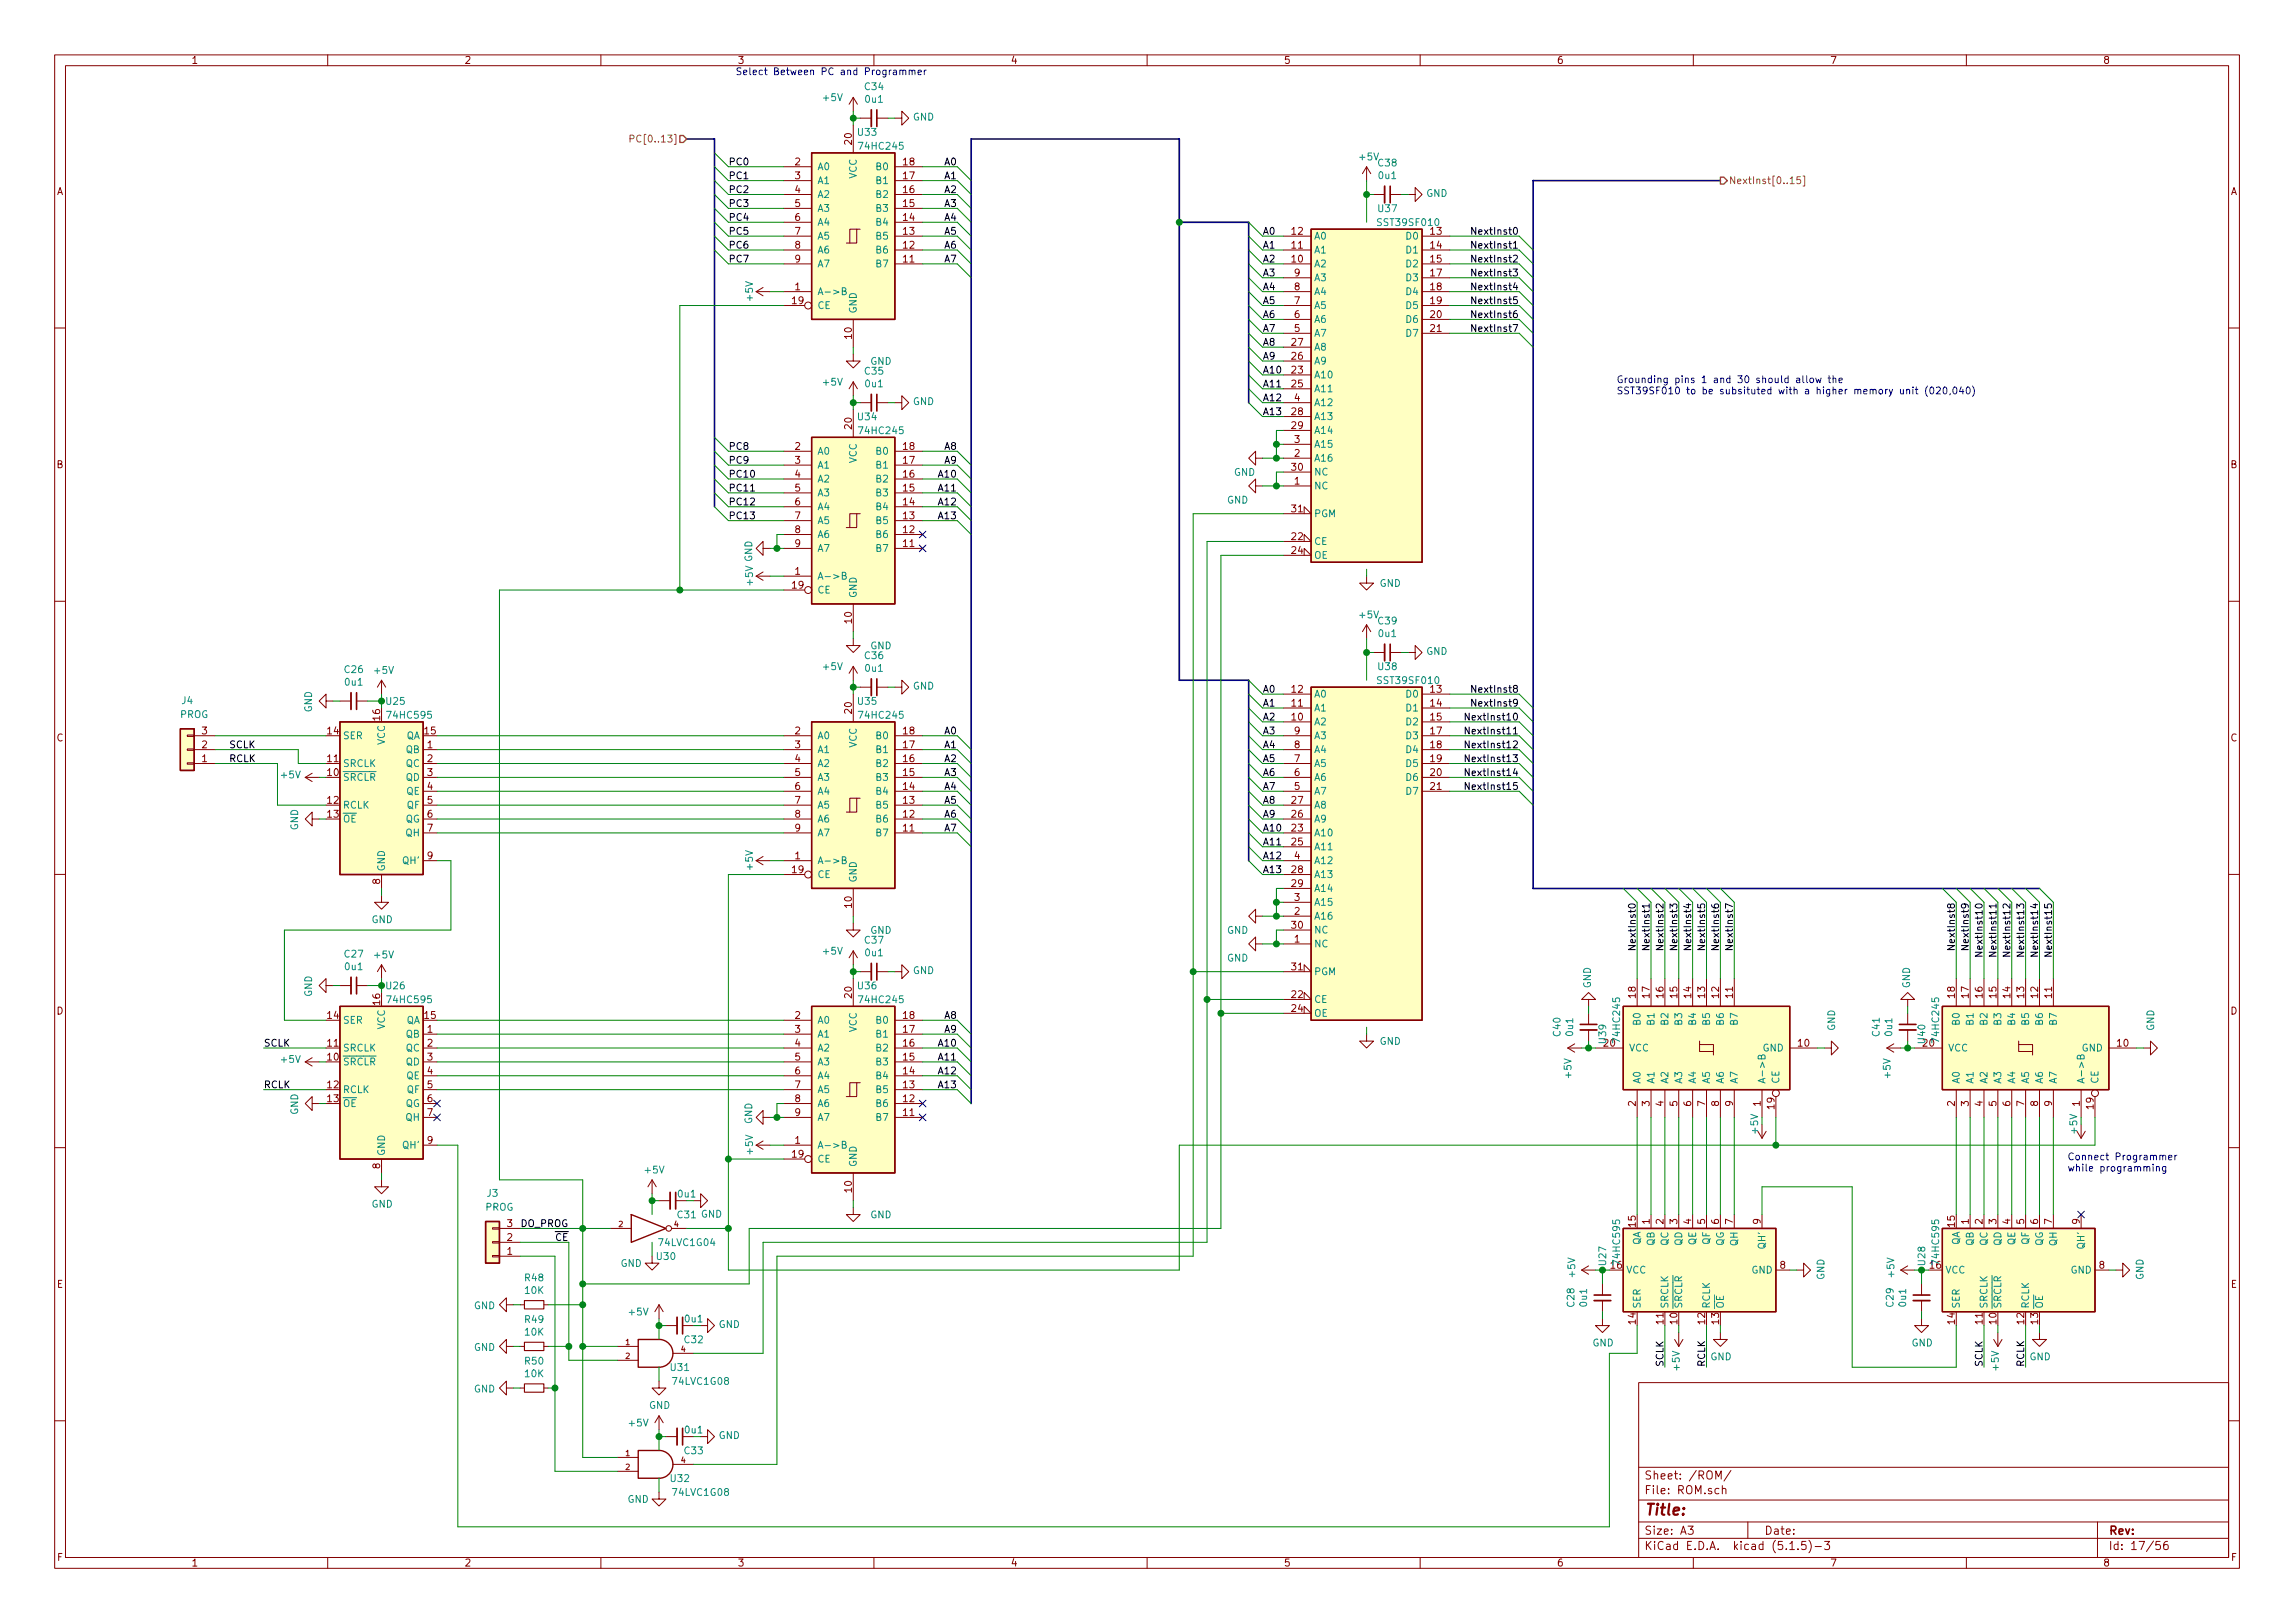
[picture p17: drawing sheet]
<svg xmlns="http://www.w3.org/2000/svg" width="420mm" height="297mm" viewBox="0 0 420 297" stroke-linecap="round" stroke-linejoin="round" font-family="sans-serif">
<defs><g id="words">
<text font-size="2.8" fill="#840000" x="301" y="277.3">Title:</text>
<g font-size="2.1" fill="#840000">
<text x="301" y="273.5">File: ROM.sch</text>
<text x="301" y="270.8">Sheet: /ROM/</text>
<text x="301" y="280.9">Size: A3</text>
<text x="323" y="280.9">Date:</text>
<text x="386" y="280.9">Rev:</text>
<text x="301" y="283.7">KiCad E.D.A. kicad (5.1.5)-3</text>
<text x="386" y="283.7">Id: 17/56</text>
</g>
<g font-size="1.8" fill="#840000">
<text x="35" y="11.7">1</text>
<text x="85" y="11.7">2</text>
<text x="135" y="11.7">3</text>
<text x="185" y="11.7">4</text>
<text x="235" y="11.7">5</text>
<text x="285" y="11.7">6</text>
<text x="335" y="11.7">7</text>
<text x="385" y="11.7">8</text>
<text x="156" y="26.4" transform="rotate(-90 156 26.4)">20</text>
<text x="10.4" y="35.7">A</text>
<text x="145.6" y="30.3">2</text>
<text x="145.6" y="32.8">3</text>
<text x="145.6" y="35.3">4</text>
<text x="165.4" y="35.3">16</text>
<text x="165.4" y="32.8">17</text>
<text x="165.4" y="30.3">18</text>
<text x="408.4" y="35.7">A</text>
<text x="145.6" y="37.9">5</text>
<text x="145.6" y="40.4">6</text>
<text x="165.4" y="40.4">14</text>
<text x="165.4" y="37.9">15</text>
<text x="145.6" y="43">7</text>
<text x="145.6" y="45.5">8</text>
<text x="165.4" y="45.5">12</text>
<text x="165.4" y="43">13</text>
<text x="236.5" y="45.5">11</text>
<text x="236.5" y="43">12</text>
<text x="261.9" y="45.5">14</text>
<text x="145.6" y="53.1">1</text>
<text x="145.6" y="48">9</text>
<text x="165.4" y="48">11</text>
<text x="236.5" y="48">10</text>
<text x="237" y="53.1">8</text>
<text x="237" y="50.6">9</text>
<text x="261.9" y="48">15</text>
<text x="261.9" y="50.6">17</text>
<text x="261.9" y="53.1">18</text>
<text x="145.1" y="55.7">19</text>
<text x="237" y="58.2">6</text>
<text x="237" y="55.7">7</text>
<text x="261.9" y="55.7">19</text>
<text x="261.9" y="58.2">20</text>
<text x="156" y="62" transform="rotate(-90 156 62)">10</text>
<text x="236.5" y="65.8">26</text>
<text x="236.5" y="63.3">27</text>
<text x="237" y="60.7">5</text>
<text x="261.9" y="60.7">21</text>
<text x="236.5" y="68.4">23</text>
<text x="236.5" y="70.9">25</text>
<text x="236.5" y="76">28</text>
<text x="237" y="73.4">4</text>
<text x="145.6" y="82.3">2</text>
<text x="156" y="78.5" transform="rotate(-90 156 78.5)">20</text>
<text x="165.4" y="82.3">18</text>
<text x="236.5" y="78.5">29</text>
<text x="237" y="83.6">2</text>
<text x="237" y="81.1">3</text>
<text x="10.4" y="85.7">B</text>
<text x="145.6" y="84.9">3</text>
<text x="145.6" y="87.4">4</text>
<text x="145.6" y="90">5</text>
<text x="165.4" y="90">15</text>
<text x="165.4" y="87.4">16</text>
<text x="165.4" y="84.9">17</text>
<text x="236.5" y="86.1">30</text>
<text x="237" y="88.7">1</text>
<text x="408.4" y="85.7">B</text>
<text x="145.6" y="92.5">6</text>
<text x="145.6" y="95">7</text>
<text x="165.4" y="95">13</text>
<text x="165.4" y="92.5">14</text>
<text x="236.5" y="93.8">31</text>
<text x="145.6" y="97.6">8</text>
<text x="145.6" y="100.1">9</text>
<text x="165.4" y="100.1">11</text>
<text x="165.4" y="97.6">12</text>
<text x="236.5" y="98.8">22</text>
<text x="236.5" y="101.4">24</text>
<text x="145.1" y="107.7">19</text>
<text x="145.6" y="105.2">1</text>
<text x="156" y="114" transform="rotate(-90 156 114)">10</text>
<text x="69.6" y="131.8" transform="rotate(-90 69.6 131.8)">16</text>
<text x="156" y="130.5" transform="rotate(-90 156 130.5)">20</text>
<text x="236.5" y="131.9">10</text>
<text x="236.5" y="129.3">11</text>
<text x="236.5" y="126.8">12</text>
<text x="261.9" y="129.3">14</text>
<text x="261.9" y="131.9">15</text>
<text x="10.4" y="135.7">C</text>
<text x="37" y="136.9">2</text>
<text x="37" y="134.4">3</text>
<text x="60" y="134.4">14</text>
<text x="77.8" y="134.4">15</text>
<text x="78.3" y="136.9">1</text>
<text x="145.6" y="134.4">2</text>
<text x="145.6" y="136.9">3</text>
<text x="165.4" y="136.9">17</text>
<text x="165.4" y="134.4">18</text>
<text x="237" y="136.9">8</text>
<text x="237" y="134.4">9</text>
<text x="261.9" y="134.4">17</text>
<text x="261.9" y="136.9">18</text>
<text x="408.4" y="135.7">C</text>
<text x="37" y="139.5">1</text>
<text x="60" y="142">10</text>
<text x="60" y="139.5">11</text>
<text x="78.3" y="139.5">2</text>
<text x="78.3" y="142">3</text>
<text x="145.6" y="139.5">4</text>
<text x="145.6" y="142">5</text>
<text x="165.4" y="142">15</text>
<text x="165.4" y="139.5">16</text>
<text x="237" y="142">6</text>
<text x="237" y="139.5">7</text>
<text x="261.9" y="139.5">19</text>
<text x="261.9" y="142">20</text>
<text x="60" y="147.1">12</text>
<text x="60" y="149.6">13</text>
<text x="78.3" y="144.6">4</text>
<text x="78.3" y="147.1">5</text>
<text x="78.3" y="149.6">6</text>
<text x="145.6" y="144.6">6</text>
<text x="145.6" y="147.1">7</text>
<text x="145.6" y="149.6">8</text>
<text x="165.4" y="149.6">12</text>
<text x="165.4" y="147.1">13</text>
<text x="165.4" y="144.6">14</text>
<text x="236.5" y="149.6">26</text>
<text x="236.5" y="147.1">27</text>
<text x="237" y="144.6">5</text>
<text x="261.9" y="144.6">21</text>
<text x="78.3" y="152.2">7</text>
<text x="145.6" y="152.2">9</text>
<text x="165.4" y="152.2">11</text>
<text x="236.5" y="152.2">23</text>
<text x="236.5" y="154.7">25</text>
<text x="69.6" y="161.8" transform="rotate(-90 69.6 161.8)">8</text>
<text x="78.3" y="157.3">9</text>
<text x="145.1" y="159.8">19</text>
<text x="145.6" y="157.3">1</text>
<text x="236.5" y="159.8">28</text>
<text x="237" y="157.3">4</text>
<text x="156" y="166.1" transform="rotate(-90 156 166.1)">10</text>
<text x="236.5" y="162.3">29</text>
<text x="237" y="167.4">2</text>
<text x="237" y="164.9">3</text>
<text x="236.5" y="170">30</text>
<text x="237" y="172.5">1</text>
<text x="236.5" y="177.6">31</text>
<text x="10.4" y="185.7">D</text>
<text x="69.6" y="183.9" transform="rotate(-90 69.6 183.9)">16</text>
<text x="156" y="182.6" transform="rotate(-90 156 182.6)">20</text>
<text x="236.5" y="182.7">22</text>
<text x="236.5" y="185.2">24</text>
<text x="299.5" y="182.6" transform="rotate(-90 299.5 182.6)">18</text>
<text x="302" y="182.6" transform="rotate(-90 302 182.6)">17</text>
<text x="304.5" y="182.6" transform="rotate(-90 304.5 182.6)">16</text>
<text x="307.1" y="182.6" transform="rotate(-90 307.1 182.6)">15</text>
<text x="309.6" y="182.6" transform="rotate(-90 309.6 182.6)">14</text>
<text x="312.2" y="182.6" transform="rotate(-90 312.2 182.6)">13</text>
<text x="314.7" y="182.6" transform="rotate(-90 314.7 182.6)">12</text>
<text x="317.2" y="182.6" transform="rotate(-90 317.2 182.6)">11</text>
<text x="357.9" y="182.6" transform="rotate(-90 357.9 182.6)">18</text>
<text x="360.4" y="182.6" transform="rotate(-90 360.4 182.6)">17</text>
<text x="363" y="182.6" transform="rotate(-90 363 182.6)">16</text>
<text x="365.5" y="182.6" transform="rotate(-90 365.5 182.6)">15</text>
<text x="368" y="182.6" transform="rotate(-90 368 182.6)">14</text>
<text x="370.6" y="182.6" transform="rotate(-90 370.6 182.6)">13</text>
<text x="373.1" y="182.6" transform="rotate(-90 373.1 182.6)">12</text>
<text x="375.7" y="182.6" transform="rotate(-90 375.7 182.6)">11</text>
<text x="408.4" y="185.7">D</text>
<text x="60" y="191.6">11</text>
<text x="60" y="186.5">14</text>
<text x="77.8" y="186.5">15</text>
<text x="78.3" y="189">1</text>
<text x="78.3" y="191.6">2</text>
<text x="145.6" y="186.5">2</text>
<text x="145.6" y="189">3</text>
<text x="145.6" y="191.6">4</text>
<text x="165.4" y="191.6">16</text>
<text x="165.4" y="189">17</text>
<text x="165.4" y="186.5">18</text>
<text x="293.7" y="191.6">20</text>
<text x="329.2" y="191.6">10</text>
<text x="352.1" y="191.6">20</text>
<text x="387.7" y="191.6">10</text>
<text x="60" y="194.1">10</text>
<text x="78.3" y="194.1">3</text>
<text x="78.3" y="196.6">4</text>
<text x="145.6" y="194.1">5</text>
<text x="145.6" y="196.6">6</text>
<text x="165.4" y="196.6">14</text>
<text x="165.4" y="194.1">15</text>
<text x="60" y="199.2">12</text>
<text x="60" y="201.7">13</text>
<text x="78.3" y="199.2">5</text>
<text x="78.3" y="201.7">6</text>
<text x="145.6" y="199.2">7</text>
<text x="145.6" y="201.7">8</text>
<text x="165.4" y="201.7">12</text>
<text x="165.4" y="199.2">13</text>
<text x="299.5" y="202.4" transform="rotate(-90 299.5 202.4)">2</text>
<text x="302" y="202.4" transform="rotate(-90 302 202.4)">3</text>
<text x="304.5" y="202.4" transform="rotate(-90 304.5 202.4)">4</text>
<text x="307.1" y="202.4" transform="rotate(-90 307.1 202.4)">5</text>
<text x="309.6" y="202.4" transform="rotate(-90 309.6 202.4)">6</text>
<text x="312.2" y="202.4" transform="rotate(-90 312.2 202.4)">7</text>
<text x="314.7" y="202.4" transform="rotate(-90 314.7 202.4)">8</text>
<text x="317.2" y="202.4" transform="rotate(-90 317.2 202.4)">9</text>
<text x="322.3" y="202.4" transform="rotate(-90 322.3 202.4)">1</text>
<text x="324.9" y="202.9" transform="rotate(-90 324.9 202.9)">19</text>
<text x="357.9" y="202.4" transform="rotate(-90 357.9 202.4)">2</text>
<text x="360.4" y="202.4" transform="rotate(-90 360.4 202.4)">3</text>
<text x="363" y="202.4" transform="rotate(-90 363 202.4)">4</text>
<text x="365.5" y="202.4" transform="rotate(-90 365.5 202.4)">5</text>
<text x="368" y="202.4" transform="rotate(-90 368 202.4)">6</text>
<text x="370.6" y="202.4" transform="rotate(-90 370.6 202.4)">7</text>
<text x="373.1" y="202.4" transform="rotate(-90 373.1 202.4)">8</text>
<text x="375.7" y="202.4" transform="rotate(-90 375.7 202.4)">9</text>
<text x="380.7" y="202.4" transform="rotate(-90 380.7 202.4)">1</text>
<text x="383.3" y="202.9" transform="rotate(-90 383.3 202.9)">19</text>
<text x="78.3" y="204.3">7</text>
<text x="78.3" y="209.3">9</text>
<text x="145.6" y="209.3">1</text>
<text x="145.6" y="204.3">9</text>
<text x="165.4" y="204.3">11</text>
<text x="69.6" y="213.9" transform="rotate(-90 69.6 213.9)">8</text>
<text x="145.1" y="211.9">19</text>
<text x="156" y="218.2" transform="rotate(-90 156 218.2)">10</text>
<text x="92.9" y="227.1">2</text>
<text x="92.9" y="224.6">3</text>
<text x="299.5" y="224.5" transform="rotate(-90 299.5 224.5)">15</text>
<text x="302" y="224" transform="rotate(-90 302 224)">1</text>
<text x="304.5" y="224" transform="rotate(-90 304.5 224)">2</text>
<text x="307.1" y="224" transform="rotate(-90 307.1 224)">3</text>
<text x="309.6" y="224" transform="rotate(-90 309.6 224)">4</text>
<text x="312.2" y="224" transform="rotate(-90 312.2 224)">5</text>
<text x="314.7" y="224" transform="rotate(-90 314.7 224)">6</text>
<text x="317.2" y="224" transform="rotate(-90 317.2 224)">7</text>
<text x="322.3" y="224" transform="rotate(-90 322.3 224)">9</text>
<text x="357.9" y="224.5" transform="rotate(-90 357.9 224.5)">15</text>
<text x="360.4" y="224" transform="rotate(-90 360.4 224)">1</text>
<text x="363" y="224" transform="rotate(-90 363 224)">2</text>
<text x="365.5" y="224" transform="rotate(-90 365.5 224)">3</text>
<text x="368" y="224" transform="rotate(-90 368 224)">4</text>
<text x="370.6" y="224" transform="rotate(-90 370.6 224)">5</text>
<text x="373.1" y="224" transform="rotate(-90 373.1 224)">6</text>
<text x="375.7" y="224" transform="rotate(-90 375.7 224)">7</text>
<text x="380.7" y="224" transform="rotate(-90 380.7 224)">9</text>
<text x="92.9" y="229.7">1</text>
<text x="325.9" y="232.2">8</text>
<text x="384.3" y="232.2">8</text>
<text x="10.4" y="235.7">E</text>
<text x="408.4" y="235.7">E</text>
<text x="299.5" y="242.3" transform="rotate(-90 299.5 242.3)">14</text>
<text x="304.5" y="242.3" transform="rotate(-90 304.5 242.3)">11</text>
<text x="307.1" y="242.3" transform="rotate(-90 307.1 242.3)">10</text>
<text x="312.2" y="242.3" transform="rotate(-90 312.2 242.3)">12</text>
<text x="314.7" y="242.3" transform="rotate(-90 314.7 242.3)">13</text>
<text x="357.9" y="242.3" transform="rotate(-90 357.9 242.3)">14</text>
<text x="363" y="242.3" transform="rotate(-90 363 242.3)">11</text>
<text x="365.5" y="242.3" transform="rotate(-90 365.5 242.3)">10</text>
<text x="370.6" y="242.3" transform="rotate(-90 370.6 242.3)">12</text>
<text x="373.1" y="242.3" transform="rotate(-90 373.1 242.3)">13</text>
<text x="10.5" y="285.7">F</text>
<text x="35" y="286.7">1</text>
<text x="85" y="286.7">2</text>
<text x="135" y="286.7">3</text>
<text x="185" y="286.7">4</text>
<text x="235" y="286.7">5</text>
<text x="285" y="286.7">6</text>
<text x="335" y="286.7">7</text>
<text x="385" y="286.7">8</text>
<text x="408.5" y="285.7">F</text>
</g>
<g font-size="1.8" fill="#0000c2">
<text x="134.6" y="13.8">Select Between PC and Programmer</text>
<text x="295.9" y="70.1">Grounding pins 1 and 30 should allow the</text>
<text x="295.9" y="72.2">SST39SF010 to be subsituted with a higher memory unit (020,040)</text>
<text x="378.5" y="212.4">Connect Programmer</text>
<text x="378.5" y="214.4">while programming</text>
</g>
<g font-size="1.8" fill="#008484">
<text x="158.4" y="16.5">C34</text>
<text x="150.8" y="18.5">+5V</text>
<text x="158.5" y="18.8">0u1</text>
<text x="167.1" y="22.1">GND</text>
<text x="157.1" y="24.9">U33</text>
<text x="157.6" y="27.4">74HC245</text>
<text x="249" y="29.3">+5V</text>
<text x="149.6" y="31.2">A0</text>
<text x="149.6" y="33.7">A1</text>
<text x="156.8" y="32.7" transform="rotate(-90 156.8 32.7)">VCC</text>
<text x="160.6" y="33.7">B1</text>
<text x="160.6" y="31.2">B0</text>
<text x="252.4" y="30.5">C38</text>
<text x="252.5" y="32.8">0u1</text>
<text x="149.6" y="36.2">A2</text>
<text x="149.6" y="38.8">A3</text>
<text x="149.6" y="41.3">A4</text>
<text x="160.6" y="41.3">B4</text>
<text x="160.6" y="38.8">B3</text>
<text x="160.6" y="36.2">B2</text>
<text x="252.4" y="38.8">U37</text>
<text x="252.5" y="41.4">SST39SF010</text>
<text x="261.1" y="36">GND</text>
<text x="149.6" y="43.9">A5</text>
<text x="149.6" y="46.4">A6</text>
<text x="160.6" y="46.4">B6</text>
<text x="160.6" y="43.9">B5</text>
<text x="240.5" y="46.4">A1</text>
<text x="240.5" y="43.9">A0</text>
<text x="257.6" y="43.9">D0</text>
<text x="257.6" y="46.4">D1</text>
<text x="261.9" y="43">13</text>
<text x="149.6" y="48.9">A7</text>
<text x="160.6" y="48.9">B7</text>
<text x="240.5" y="48.9">A2</text>
<text x="240.5" y="51.5">A3</text>
<text x="257.6" y="48.9">D2</text>
<text x="257.6" y="51.5">D3</text>
<text x="137.8" y="55" transform="rotate(-90 137.8 55)">+5V</text>
<text x="149.6" y="54">A-&gt;B</text>
<text x="149.6" y="56.6">CE</text>
<text x="156.8" y="57.4" transform="rotate(-90 156.8 57.4)">GND</text>
<text x="240.5" y="59.1">A6</text>
<text x="240.5" y="56.6">A5</text>
<text x="240.5" y="54">A4</text>
<text x="257.6" y="54">D4</text>
<text x="257.6" y="56.6">D5</text>
<text x="257.6" y="59.1">D6</text>
<text x="240.5" y="64.2">A8</text>
<text x="240.5" y="61.6">A7</text>
<text x="257.6" y="61.6">D7</text>
<text x="150.8" y="70.6">+5V</text>
<text x="158.4" y="68.6">C35</text>
<text x="158.5" y="70.9">0u1</text>
<text x="159.3" y="66.8">GND</text>
<text x="240.5" y="69.3">A10</text>
<text x="240.5" y="71.8">A11</text>
<text x="240.5" y="66.7">A9</text>
<text x="157.1" y="76.9">U34</text>
<text x="167.1" y="74.1">GND</text>
<text x="240.5" y="76.9">A13</text>
<text x="240.5" y="74.3">A12</text>
<text x="149.6" y="83.2">A0</text>
<text x="157.6" y="79.5">74HC245</text>
<text x="160.6" y="83.2">B0</text>
<text x="240.5" y="79.4">A14</text>
<text x="240.5" y="82">A15</text>
<text x="149.6" y="85.8">A1</text>
<text x="149.6" y="88.3">A2</text>
<text x="156.8" y="84.8" transform="rotate(-90 156.8 84.8)">VCC</text>
<text x="160.6" y="88.3">B2</text>
<text x="160.6" y="85.8">B1</text>
<text x="225.9" y="87.1">GND</text>
<text x="240.5" y="89.6">NC</text>
<text x="240.5" y="84.5">A16</text>
<text x="240.5" y="87">NC</text>
<text x="149.6" y="90.8">A3</text>
<text x="149.6" y="93.4">A4</text>
<text x="149.6" y="95.9">A5</text>
<text x="160.6" y="95.9">B5</text>
<text x="160.6" y="93.4">B4</text>
<text x="160.6" y="90.8">B3</text>
<text x="224.6" y="92.2">GND</text>
<text x="240.5" y="94.7">PGM</text>
<text x="149.6" y="98.5">A6</text>
<text x="149.6" y="101">A7</text>
<text x="160.6" y="101">B7</text>
<text x="160.6" y="98.5">B6</text>
<text x="240.5" y="99.7">CE</text>
<text x="137.8" y="107" transform="rotate(-90 137.8 107)">+5V GND</text>
<text x="149.6" y="106.1">A-&gt;B</text>
<text x="240.5" y="102.3">OE</text>
<text x="252.6" y="107.4">GND</text>
<text x="149.6" y="108.6">CE</text>
<text x="156.8" y="109.5" transform="rotate(-90 156.8 109.5)">GND</text>
<text x="249" y="113.2">+5V</text>
<text x="159.3" y="118.8">GND</text>
<text x="252.4" y="114.3">C39</text>
<text x="252.5" y="116.6">0u1</text>
<text x="261.1" y="119.8">GND</text>
<text x="63.1" y="123.2">C26</text>
<text x="63.2" y="125.5">0u1</text>
<text x="68.6" y="123.3">+5V</text>
<text x="150.8" y="122.6">+5V</text>
<text x="158.4" y="120.6">C36</text>
<text x="158.5" y="122.9">0u1</text>
<text x="252.4" y="122.6">U38</text>
<text x="252.5" y="125.2">SST39SF010</text>
<text x="33" y="131.4">PROG</text>
<text x="33.3" y="128.9">J4</text>
<text x="57.1" y="130.4" transform="rotate(-90 57.1 130.4)">GND</text>
<text x="70.8" y="129">U25</text>
<text x="71.2" y="131.5">74HC595</text>
<text x="157.1" y="129">U35</text>
<text x="157.6" y="131.5">74HC245</text>
<text x="167.1" y="126.2">GND</text>
<text x="240.5" y="130.2">A1</text>
<text x="240.5" y="127.7">A0</text>
<text x="257.6" y="127.7">D0</text>
<text x="257.6" y="130.2">D1</text>
<text x="261.9" y="126.8">13</text>
<text x="62.7" y="135.3">SER</text>
<text x="70.5" y="136.4" transform="rotate(-90 70.5 136.4)">VCC</text>
<text x="74.3" y="137.8">QB</text>
<text x="74.3" y="135.3">QA</text>
<text x="149.6" y="135.3">A0</text>
<text x="149.6" y="137.8">A1</text>
<text x="156.8" y="136.9" transform="rotate(-90 156.8 136.9)">VCC</text>
<text x="160.6" y="137.8">B1</text>
<text x="160.6" y="135.3">B0</text>
<text x="240.5" y="132.8">A2</text>
<text x="240.5" y="137.8">A4</text>
<text x="240.5" y="135.3">A3</text>
<text x="257.6" y="132.8">D2</text>
<text x="257.6" y="135.3">D3</text>
<text x="257.6" y="137.8">D4</text>
<text x="51.6" y="142.5">+5V</text>
<text x="62.7" y="142.9">SRCLR</text>
<text x="62.7" y="140.4">SRCLK</text>
<text x="74.3" y="140.4">QC</text>
<text x="74.3" y="142.9">QD</text>
<text x="149.6" y="140.4">A2</text>
<text x="149.6" y="142.9">A3</text>
<text x="160.6" y="142.9">B3</text>
<text x="160.6" y="140.4">B2</text>
<text x="240.5" y="142.9">A6</text>
<text x="240.5" y="140.4">A5</text>
<text x="257.6" y="140.4">D5</text>
<text x="257.6" y="142.9">D6</text>
<text x="62.7" y="148">RCLK</text>
<text x="74.4" y="145.5">QE</text>
<text x="74.5" y="148">QF</text>
<text x="149.6" y="145.5">A4</text>
<text x="149.6" y="148">A5</text>
<text x="160.6" y="148">B5</text>
<text x="160.6" y="145.5">B4</text>
<text x="240.5" y="148">A8</text>
<text x="240.5" y="145.5">A7</text>
<text x="257.6" y="145.5">D7</text>
<text x="54.6" y="152" transform="rotate(-90 54.6 152)">GND</text>
<text x="62.7" y="150.5">OE</text>
<text x="74.2" y="150.5">QG</text>
<text x="74.3" y="153.1">QH</text>
<text x="149.6" y="150.5">A6</text>
<text x="149.6" y="153.1">A7</text>
<text x="160.6" y="153.1">B7</text>
<text x="160.6" y="150.5">B6</text>
<text x="240.5" y="153.1">A10</text>
<text x="240.5" y="155.6">A11</text>
<text x="240.5" y="150.5">A9</text>
<text x="70.5" y="159.5" transform="rotate(-90 70.5 159.5)">GND</text>
<text x="73.9" y="158.2">QH'</text>
<text x="137.8" y="159.1" transform="rotate(-90 137.8 159.1)">+5V</text>
<text x="149.6" y="158.2">A-&gt;B</text>
<text x="149.6" y="160.7">CE</text>
<text x="156.8" y="161.6" transform="rotate(-90 156.8 161.6)">GND</text>
<text x="240.5" y="160.7">A13</text>
<text x="240.5" y="158.2">A12</text>
<text x="240.5" y="163.2">A14</text>
<text x="240.5" y="165.8">A15</text>
<text x="68" y="168.9">GND</text>
<text x="158.4" y="172.7">C37</text>
<text x="159.3" y="170.9">GND</text>
<text x="224.6" y="170.9">GND</text>
<text x="240.5" y="173.4">NC</text>
<text x="240.5" y="168.3">A16</text>
<text x="240.5" y="170.9">NC</text>
<text x="63.1" y="175.2">C27</text>
<text x="63.2" y="177.6">0u1</text>
<text x="68.6" y="175.4">+5V</text>
<text x="150.8" y="174.7">+5V</text>
<text x="158.5" y="175">0u1</text>
<text x="167.1" y="178.3">GND</text>
<text x="224.6" y="176">GND</text>
<text x="240.5" y="178.5">PGM</text>
<text x="57.1" y="182.5" transform="rotate(-90 57.1 182.5)">GND</text>
<text x="70.8" y="181.1">U26</text>
<text x="71.2" y="183.6">74HC595</text>
<text x="157.1" y="181.1">U36</text>
<text x="157.6" y="183.6">74HC245</text>
<text x="240.5" y="183.6">CE</text>
<text x="291.3" y="180.9" transform="rotate(-90 291.3 180.9)">GND</text>
<text x="349.7" y="180.9" transform="rotate(-90 349.7 180.9)">GND</text>
<text x="62.7" y="187.4">SER</text>
<text x="70.5" y="188.4" transform="rotate(-90 70.5 188.4)">VCC</text>
<text x="74.3" y="189.9">QB</text>
<text x="74.3" y="187.4">QA</text>
<text x="149.6" y="187.4">A0</text>
<text x="149.6" y="189.9">A1</text>
<text x="156.8" y="188.9" transform="rotate(-90 156.8 188.9)">VCC</text>
<text x="160.6" y="189.9">B1</text>
<text x="160.6" y="187.4">B0</text>
<text x="240.5" y="186.1">OE</text>
<text x="252.6" y="191.2">GND</text>
<text x="285.7" y="189.6" transform="rotate(-90 285.7 189.6)">C40</text>
<text x="288" y="189.5" transform="rotate(-90 288 189.5)">0u1</text>
<text x="294.1" y="190.9" transform="rotate(-90 294.1 190.9)">U39</text>
<text x="296.6" y="190.5" transform="rotate(-90 296.6 190.5)">74HC245</text>
<text x="300.4" y="187.5" transform="rotate(-90 300.4 187.5)">B0</text>
<text x="302.9" y="187.5" transform="rotate(-90 302.9 187.5)">B1</text>
<text x="305.4" y="187.5" transform="rotate(-90 305.4 187.5)">B2</text>
<text x="308" y="187.5" transform="rotate(-90 308 187.5)">B3</text>
<text x="310.5" y="187.5" transform="rotate(-90 310.5 187.5)">B4</text>
<text x="313.1" y="187.5" transform="rotate(-90 313.1 187.5)">B5</text>
<text x="315.6" y="187.5" transform="rotate(-90 315.6 187.5)">B6</text>
<text x="318.1" y="187.5" transform="rotate(-90 318.1 187.5)">B7</text>
<text x="336" y="188.7" transform="rotate(-90 336 188.7)">GND</text>
<text x="344.1" y="189.6" transform="rotate(-90 344.1 189.6)">C41</text>
<text x="346.4" y="189.5" transform="rotate(-90 346.4 189.5)">0u1</text>
<text x="352.5" y="190.9" transform="rotate(-90 352.5 190.9)">U40</text>
<text x="355" y="190.5" transform="rotate(-90 355 190.5)">74HC245</text>
<text x="358.8" y="187.5" transform="rotate(-90 358.8 187.5)">B0</text>
<text x="361.3" y="187.5" transform="rotate(-90 361.3 187.5)">B1</text>
<text x="363.9" y="187.5" transform="rotate(-90 363.9 187.5)">B2</text>
<text x="366.4" y="187.5" transform="rotate(-90 366.4 187.5)">B3</text>
<text x="368.9" y="187.5" transform="rotate(-90 368.9 187.5)">B4</text>
<text x="371.5" y="187.5" transform="rotate(-90 371.5 187.5)">B5</text>
<text x="374" y="187.5" transform="rotate(-90 374 187.5)">B6</text>
<text x="376.6" y="187.5" transform="rotate(-90 376.6 187.5)">B7</text>
<text x="394.4" y="188.7" transform="rotate(-90 394.4 188.7)">GND</text>
<text x="51.6" y="194.5">+5V</text>
<text x="62.7" y="195">SRCLR</text>
<text x="62.7" y="192.4">SRCLK</text>
<text x="74.3" y="192.4">QC</text>
<text x="74.3" y="195">QD</text>
<text x="74.4" y="197.5">QE</text>
<text x="149.6" y="192.4">A2</text>
<text x="149.6" y="195">A3</text>
<text x="149.6" y="197.5">A4</text>
<text x="160.6" y="197.5">B4</text>
<text x="160.6" y="195">B3</text>
<text x="160.6" y="192.4">B2</text>
<text x="287.7" y="197.2" transform="rotate(-90 287.7 197.2)">+5V</text>
<text x="298.2" y="192.4">VCC</text>
<text x="322.7" y="192.4">GND</text>
<text x="346.1" y="197.2" transform="rotate(-90 346.1 197.2)">+5V</text>
<text x="356.6" y="192.4">VCC</text>
<text x="381.1" y="192.4">GND</text>
<text x="62.7" y="200.1">RCLK</text>
<text x="62.7" y="202.6">OE</text>
<text x="74.2" y="202.6">QG</text>
<text x="74.5" y="200.1">QF</text>
<text x="149.6" y="200.1">A5</text>
<text x="149.6" y="202.6">A6</text>
<text x="160.6" y="202.6">B6</text>
<text x="160.6" y="200.1">B5</text>
<text x="300.4" y="198.4" transform="rotate(-90 300.4 198.4)">A0</text>
<text x="302.9" y="198.4" transform="rotate(-90 302.9 198.4)">A1</text>
<text x="305.4" y="198.4" transform="rotate(-90 305.4 198.4)">A2</text>
<text x="308" y="198.4" transform="rotate(-90 308 198.4)">A3</text>
<text x="310.5" y="198.4" transform="rotate(-90 310.5 198.4)">A4</text>
<text x="313.1" y="198.4" transform="rotate(-90 313.1 198.4)">A5</text>
<text x="315.6" y="198.4" transform="rotate(-90 315.6 198.4)">A6</text>
<text x="318.1" y="198.4" transform="rotate(-90 318.1 198.4)">A7</text>
<text x="323.2" y="198.4" transform="rotate(-90 323.2 198.4)">A-&gt;B</text>
<text x="325.8" y="198.4" transform="rotate(-90 325.8 198.4)">CE</text>
<text x="358.8" y="198.4" transform="rotate(-90 358.8 198.4)">A0</text>
<text x="361.3" y="198.4" transform="rotate(-90 361.3 198.4)">A1</text>
<text x="363.9" y="198.4" transform="rotate(-90 363.9 198.4)">A2</text>
<text x="366.4" y="198.4" transform="rotate(-90 366.4 198.4)">A3</text>
<text x="368.9" y="198.4" transform="rotate(-90 368.9 198.4)">A4</text>
<text x="371.5" y="198.4" transform="rotate(-90 371.5 198.4)">A5</text>
<text x="374" y="198.4" transform="rotate(-90 374 198.4)">A6</text>
<text x="376.6" y="198.4" transform="rotate(-90 376.6 198.4)">A7</text>
<text x="381.6" y="198.4" transform="rotate(-90 381.6 198.4)">A-&gt;B</text>
<text x="384.2" y="198.4" transform="rotate(-90 384.2 198.4)">CE</text>
<text x="54.6" y="204" transform="rotate(-90 54.6 204)">GND</text>
<text x="74.3" y="205.1">QH</text>
<text x="137.7" y="205.7" transform="rotate(-90 137.7 205.7)">GND</text>
<text x="149.6" y="205.1">A7</text>
<text x="160.6" y="205.1">B7</text>
<text x="321.9" y="207.4" transform="rotate(-90 321.9 207.4)">+5V</text>
<text x="380.3" y="207.4" transform="rotate(-90 380.3 207.4)">+5V</text>
<text x="70.5" y="211.6" transform="rotate(-90 70.5 211.6)">GND</text>
<text x="73.9" y="210.2">QH'</text>
<text x="118.2" y="214.8">+5V</text>
<text x="137.8" y="211.2" transform="rotate(-90 137.8 211.2)">+5V</text>
<text x="149.6" y="210.2">A-&gt;B</text>
<text x="149.6" y="212.8">CE</text>
<text x="156.8" y="213.7" transform="rotate(-90 156.8 213.7)">GND</text>
<text x="68" y="221">GND</text>
<text x="88.8" y="221.6">PROG</text>
<text x="89.2" y="219">J3</text>
<text x="124.1" y="223">C31 GND</text>
<text x="159.3" y="223">GND</text>
<text x="300.4" y="228" transform="rotate(-90 300.4 228)">QA</text>
<text x="302.9" y="228" transform="rotate(-90 302.9 228)">QB</text>
<text x="305.4" y="228" transform="rotate(-90 305.4 228)">QC</text>
<text x="308" y="228" transform="rotate(-90 308 228)">QD</text>
<text x="310.5" y="227.9" transform="rotate(-90 310.5 227.9)">QE</text>
<text x="313.1" y="227.8" transform="rotate(-90 313.1 227.8)">QF</text>
<text x="318.1" y="228" transform="rotate(-90 318.1 228)">QH</text>
<text x="358.8" y="228" transform="rotate(-90 358.8 228)">QA</text>
<text x="361.3" y="228" transform="rotate(-90 361.3 228)">QB</text>
<text x="363.9" y="228" transform="rotate(-90 363.9 228)">QC</text>
<text x="366.4" y="228" transform="rotate(-90 366.4 228)">QD</text>
<text x="368.9" y="227.9" transform="rotate(-90 368.9 227.9)">QE</text>
<text x="371.5" y="227.8" transform="rotate(-90 371.5 227.8)">QF</text>
<text x="376.6" y="228" transform="rotate(-90 376.6 228)">QH</text>
<text x="113.6" y="231.9">GND</text>
<text x="120.3" y="230.6">U30</text>
<text x="120.8" y="228.1">74LVC1G04</text>
<text x="288.4" y="233.7" transform="rotate(-90 288.4 233.7)">+5V</text>
<text x="294.1" y="231.5" transform="rotate(-90 294.1 231.5)">U27</text>
<text x="294.9" y="232.2">16</text>
<text x="296.6" y="231.1" transform="rotate(-90 296.6 231.1)">74HC595</text>
<text x="297.7" y="233.1">VCC</text>
<text x="315.6" y="228.1" transform="rotate(-90 315.6 228.1)">QG</text>
<text x="320.7" y="233.1">GND</text>
<text x="323.2" y="228.4" transform="rotate(-90 323.2 228.4)">QH'</text>
<text x="346.8" y="233.7" transform="rotate(-90 346.8 233.7)">+5V</text>
<text x="352.5" y="231.5" transform="rotate(-90 352.5 231.5)">U28</text>
<text x="353.4" y="232.2">16</text>
<text x="355" y="231.1" transform="rotate(-90 355 231.1)">74HC595</text>
<text x="356.1" y="233.1">VCC</text>
<text x="374" y="228.1" transform="rotate(-90 374 228.1)">QG</text>
<text x="379.1" y="233.1">GND</text>
<text x="381.6" y="228.4" transform="rotate(-90 381.6 228.4)">QH'</text>
<text x="86.8" y="239.6">GND</text>
<text x="96.2" y="234.5">R48</text>
<text x="96.2" y="236.8">10K</text>
<text x="288.2" y="239.1" transform="rotate(-90 288.2 239.1)">C28</text>
<text x="290.6" y="239.1" transform="rotate(-90 290.6 239.1)">0u1</text>
<text x="300.4" y="239.6" transform="rotate(-90 300.4 239.6)">SER</text>
<text x="305.4" y="239.6" transform="rotate(-90 305.4 239.6)">SRCLK</text>
<text x="308" y="239.6" transform="rotate(-90 308 239.6)">SRCLR</text>
<text x="313.1" y="239.6" transform="rotate(-90 313.1 239.6)">RCLK</text>
<text x="315.6" y="239.6" transform="rotate(-90 315.6 239.6)">OE</text>
<text x="334" y="234.3" transform="rotate(-90 334 234.3)">GND</text>
<text x="346.7" y="239.1" transform="rotate(-90 346.7 239.1)">C29</text>
<text x="349" y="239.1" transform="rotate(-90 349 239.1)">0u1</text>
<text x="358.8" y="239.6" transform="rotate(-90 358.8 239.6)">SER</text>
<text x="363.9" y="239.6" transform="rotate(-90 363.9 239.6)">SRCLK</text>
<text x="366.4" y="239.6" transform="rotate(-90 366.4 239.6)">SRCLR</text>
<text x="371.5" y="239.6" transform="rotate(-90 371.5 239.6)">RCLK</text>
<text x="374" y="239.6" transform="rotate(-90 374 239.6)">OE</text>
<text x="392.4" y="234.3" transform="rotate(-90 392.4 234.3)">GND</text>
<text x="96.2" y="242.1">R49</text>
<text x="96.2" y="244.4">10K</text>
<text x="115.2" y="240.8">+5V</text>
<text x="125.4" y="245.8">C32</text>
<text x="131.6" y="243">GND</text>
<text x="86.8" y="247.2">GND</text>
<text x="96.2" y="249.7">R50</text>
<text x="122.8" y="250.9">U31</text>
<text x="291.5" y="246.4">GND</text>
<text x="307.5" y="250.7" transform="rotate(-90 307.5 250.7)">+5V</text>
<text x="313.1" y="249">GND</text>
<text x="350" y="246.4">GND</text>
<text x="365.9" y="250.7" transform="rotate(-90 365.9 250.7)">+5V</text>
<text x="371.6" y="249">GND</text>
<text x="86.8" y="254.8">GND</text>
<text x="96.2" y="252.1">10K</text>
<text x="118.8" y="257.8">GND</text>
<text x="123.4" y="253.5">74LVC1G08</text>
<text x="115.2" y="261.1">+5V</text>
<text x="131.6" y="263.4">GND</text>
<text x="125.4" y="266.2">C33</text>
<text x="114.9" y="275">GND</text>
<text x="122.8" y="271.2">U32</text>
<text x="123.4" y="273.8">74LVC1G08</text>
</g>
<g font-size="1.8" fill="#848400">
<text x="116.6" y="26.1">PC[0..13]</text>
<text x="316.5" y="33.7">NextInst[0..15]</text>
</g>
<g font-size="1.8">
<text x="133.3" y="30.3">PC0</text>
<text x="133.3" y="32.8">PC1</text>
<text x="133.3" y="35.3">PC2</text>
<text x="173" y="35.3">A2</text>
<text x="173" y="32.8">A1</text>
<text x="173" y="30.3">A0</text>
<text x="133.3" y="40.4">PC4</text>
<text x="133.3" y="37.9">PC3</text>
<text x="173" y="40.4">A4</text>
<text x="173" y="37.9">A3</text>
<text x="133.3" y="45.5">PC6</text>
<text x="133.3" y="43">PC5</text>
<text x="173" y="43">A5</text>
<text x="173" y="45.5">A6</text>
<text x="231.1" y="45.5">A1</text>
<text x="231.1" y="43">A0</text>
<text x="270.2" y="45.5">NextInst1</text>
<text x="270.2" y="43">NextInst0</text>
<text x="133.3" y="48">PC7</text>
<text x="173" y="48">A7</text>
<text x="231.1" y="53.1">A4</text>
<text x="231.1" y="50.6">A3</text>
<text x="231.1" y="48">A2</text>
<text x="270.2" y="53.1">NextInst4</text>
<text x="270.2" y="50.6">NextInst3</text>
<text x="270.2" y="48">NextInst2</text>
<text x="231.1" y="58.2">A6</text>
<text x="231.1" y="55.7">A5</text>
<text x="270.2" y="58.2">NextInst6</text>
<text x="270.2" y="55.7">NextInst5</text>
<text x="231.1" y="63.3">A8</text>
<text x="231.1" y="65.8">A9</text>
<text x="231.1" y="60.7">A7</text>
<text x="270.2" y="60.7">NextInst7</text>
<text x="231.1" y="70.9">A11</text>
<text x="231.1" y="68.4">A10</text>
<text x="231.1" y="76">A13</text>
<text x="231.1" y="73.4">A12</text>
<text x="133.3" y="82.3">PC8</text>
<text x="173" y="82.3">A8</text>
<text x="133.3" y="84.9">PC9</text>
<text x="133.3" y="87.4">PC10</text>
<text x="133.3" y="90">PC11</text>
<text x="172" y="87.4">A10</text>
<text x="172" y="90">A11</text>
<text x="173" y="84.9">A9</text>
<text x="133.3" y="95">PC13</text>
<text x="133.3" y="92.5">PC12</text>
<text x="172" y="95">A13</text>
<text x="172" y="92.5">A12</text>
<text x="231.1" y="131.9">A2</text>
<text x="231.1" y="129.3">A1</text>
<text x="231.1" y="126.8">A0</text>
<text x="269.2" y="131.9">NextInst10</text>
<text x="270.2" y="126.8">NextInst8</text>
<text x="270.2" y="129.3">NextInst9</text>
<text x="41.9" y="136.9">SCLK</text>
<text x="173" y="136.9">A1</text>
<text x="173" y="134.4">A0</text>
<text x="231.1" y="136.9">A4</text>
<text x="231.1" y="134.4">A3</text>
<text x="269.2" y="136.9">NextInst12</text>
<text x="269.2" y="134.4">NextInst11</text>
<text x="41.9" y="139.5">RCLK</text>
<text x="173" y="139.5">A2</text>
<text x="173" y="142">A3</text>
<text x="231.1" y="139.5">A5</text>
<text x="231.1" y="142">A6</text>
<text x="269.2" y="142">NextInst14</text>
<text x="269.2" y="139.5">NextInst13</text>
<text x="173" y="149.6">A6</text>
<text x="173" y="147.1">A5</text>
<text x="173" y="144.6">A4</text>
<text x="231.1" y="144.6">A7</text>
<text x="231.1" y="147.1">A8</text>
<text x="231.1" y="149.6">A9</text>
<text x="269.2" y="144.6">NextInst15</text>
<text x="173" y="152.2">A7</text>
<text x="231.1" y="152.2">A10</text>
<text x="231.1" y="154.7">A11</text>
<text x="231.1" y="157.3">A12</text>
<text x="231.1" y="159.8">A13</text>
<text x="299.5" y="173.1" transform="rotate(-90 299.5 173.1)">NextInst0</text>
<text x="302" y="173.1" transform="rotate(-90 302 173.1)">NextInst1</text>
<text x="304.5" y="173.1" transform="rotate(-90 304.5 173.1)">NextInst2</text>
<text x="307.1" y="173.1" transform="rotate(-90 307.1 173.1)">NextInst3</text>
<text x="309.6" y="173.1" transform="rotate(-90 309.6 173.1)">NextInst4</text>
<text x="312.2" y="173.1" transform="rotate(-90 312.2 173.1)">NextInst5</text>
<text x="314.7" y="173.1" transform="rotate(-90 314.7 173.1)">NextInst6</text>
<text x="317.2" y="173.1" transform="rotate(-90 317.2 173.1)">NextInst7</text>
<text x="357.9" y="173.1" transform="rotate(-90 357.9 173.1)">NextInst8</text>
<text x="360.4" y="173.1" transform="rotate(-90 360.4 173.1)">NextInst9</text>
<text x="363" y="174.1" transform="rotate(-90 363 174.1)">NextInst10</text>
<text x="365.5" y="174.1" transform="rotate(-90 365.5 174.1)">NextInst11</text>
<text x="368" y="174.1" transform="rotate(-90 368 174.1)">NextInst12</text>
<text x="370.6" y="174.1" transform="rotate(-90 370.6 174.1)">NextInst13</text>
<text x="373.1" y="174.1" transform="rotate(-90 373.1 174.1)">NextInst14</text>
<text x="375.7" y="174.1" transform="rotate(-90 375.7 174.1)">NextInst15</text>
<text x="48.3" y="191.6">SCLK</text>
<text x="172" y="191.6">A10</text>
<text x="173" y="189">A9</text>
<text x="173" y="186.5">A8</text>
<text x="172" y="194.1">A11</text>
<text x="172" y="196.6">A12</text>
<text x="48.3" y="199.2">RCLK</text>
<text x="172" y="199.2">A13</text>
<text x="95.2" y="224.6">DO_PROG</text>
<text x="101.7" y="227.1">CE</text>
<text x="304.5" y="250.2" transform="rotate(-90 304.5 250.2)">SCLK</text>
<text x="312.2" y="250.2" transform="rotate(-90 312.2 250.2)">RCLK</text>
<text x="363" y="250.2" transform="rotate(-90 363 250.2)">SCLK</text>
<text x="370.6" y="250.2" transform="rotate(-90 370.6 250.2)">RCLK</text>
</g>
<g font-size="1.8" fill="#008400">
<text x="124.2" y="219.2">0u1</text>
<text x="125.5" y="242">0u1</text>
<text x="125.5" y="262.3">0u1</text>
</g>
<g font-size="1.4" fill="#840000">
<text x="113.3" y="224.6">2</text>
<text x="123.4" y="224.6">4</text>
<text x="114.6" y="246.2">1</text>
<text x="114.6" y="248.7">2</text>
<text x="124.7" y="247.4">4</text>
<text x="114.6" y="266.5">1</text>
<text x="114.6" y="269">2</text>
<text x="124.7" y="267.8">4</text>
</g>
</g></defs>
<g fill="none" stroke="#840000" stroke-width=".18">
<path d="M10 10h400v277h-400zM12 12h396v273.1h-396zM60 10v2M110 10v2M156.2 17.8v2.6M156.2 17.8l-.8 1.3M156.2 17.8l.8 1.3M160 10v2M210 10v2M260 10v2M310 10v2M360 10v2"/>
<path d="M143.5 35.6h5.1M143.5 38.1h5.1M143.5 33.1h5.1M143.5 30.5h5.1M156.2 22.9v5.1M157.5 21.6h2M160.5 21.6h2.1M163.8 21.6h1.3v-1.2l1.3 1.2-1.3 1.3v-1.3M163.8 35.6h5.1M163.8 38.1h5.1M163.8 33.1h5.1M163.8 30.5h5.1"/>
<path d="M250.2 30.5l-.8 1.3M250.2 30.5v2.6M250.2 30.5l.8 1.3M251.5 35.6h2M254.5 35.6h2M257.8 35.6h1.3v-1.3l1.2 1.3-1.2 1.3v-1.3M138.4 53.4l1.3 .7M138.4 53.4h2.6M139.7 52.6l-1.3 .8M143.5 53.4h5.1M143.5 48.3h5.1M143.5 45.8h5.1"/>
<path d="M143.5 43.2h5.1M143.5 55.9h3.8M143.5 40.7h5.1M156.2 58.5v5M156.8 41.9h-1.2v2.6M157.5 41.9h-.7v2.6h-1.9M163.8 48.3h5.1M163.8 45.8h5.1M163.8 43.2h5.1M163.8 40.7h5.1M234.9 53.4h5.1M234.9 48.3h5.1"/>
<path d="M234.9 45.8h5.1M234.9 43.2h5.1M234.9 50.8h5.1M234.9 55.9h5.1M234.9 58.5h5.1M260.3 53.4h5.1M260.3 48.3h5.1M260.3 45.8h5.1M260.3 43.2h5.1M260.3 50.8h5.1M260.3 55.9h5.1M260.3 58.5h5.1"/>
<path d="M10 60h2M156.2 64.8v1.3h1.3l-1.3 1.2-1.3-1.2h1.3M156.2 69.9v2.5M156.2 75v5M156.2 69.9l-.8 1.3M156.2 69.9l.8 1.3M157.5 73.7h2M160.5 73.7h2.1M163.8 73.7h1.3v-1.3l1.3 1.3-1.3 1.3v-1.3M234.9 61h5.1M234.9 68.6h5.1M234.9 71.2h5.1"/>
<path d="M234.9 66.1h5.1M234.9 63.5h5.1M234.9 76.2h5.1M234.9 78.8h5.1M234.9 73.7h5.1M260.3 61h5.1M408 60h2M143.5 97.8h5.1M143.5 95.3h5.1M143.5 92.7h5.1M143.5 90.2h5.1M143.5 87.7h5.1"/>
<path d="M143.5 85.1h5.1M143.5 82.6h5.1M156.8 94h-1.2v2.6M157.5 94h-.7v2.6h-1.9M163.8 97.8h5.1M163.8 95.3h5.1M163.8 92.7h5.1M163.8 90.2h5.1M163.8 87.7h5.1M163.8 85.1h5.1M163.8 82.6h5.1M229.9 83.9v-1.3l-1.3 1.3 1.3 1.2v-1.2h1.2"/>
<path d="M229.9 88.9v-1.2l-1.3 1.2 1.3 1.3v-1.3h1.2M234.9 99.1h5.1l-1.2-1.3v1.3M234.9 94h5.1l-1.2-1.3v1.3M234.9 88.9h5.1M234.9 83.9h5.1M234.9 81.3h5.1M234.9 86.4h5.1M10 110h2M138.4 105.4h2.6M138.4 105.4l1.3 .8M139.7 100.4v-1.3l-1.3 1.3 1.3 1.2v-1.2h1.3M139.7 104.7l-1.3 .7"/>
<path d="M143.5 105.4h5.1M143.5 100.4h5.1M143.5 108h3.8M156.2 116.9v1.2h1.3l-1.3 1.3-1.3-1.3h1.3M156.2 110.5v5.1M163.8 100.4h5.1M234.9 101.6h5.1l-1.2-1.2v1.2M250.2 105.4v1.3h1.3l-1.3 1.3-1.3-1.3h1.3M250.2 114.3v2.6M250.2 114.3l-.8 1.3M250.2 114.3l.8 1.3M251.5 119.4h2"/>
<path d="M254.5 119.4h2M257.8 119.4h1.3v-1.3l1.2 1.3-1.2 1.3v-1.3M408 110h2M34.3 134.5h1.3v.3h-1.3zM34.3 139.6h1.3v.3h-1.3zM34.3 137.1h1.3v.2h-1.3zM35.6 137.2h3.8M35.6 139.7h3.8M35.6 134.7h3.8M59.7 128.3v-1.3l-1.3 1.3 1.3 1.3v-1.3h1.3M62.2 128.3h2.1M65.3 128.3h2"/>
<path d="M69.8 124.5v2.5M69.8 124.5l-.7 1.3M69.8 124.5l.8 1.3M77.5 137.2h2.5M77.5 139.7h2.5M143.5 137.2h5.1M143.5 139.7h5.1M143.5 134.7h5.1M156.2 122l-.8 1.2M156.2 122v2.5M156.2 127v5.1M156.2 122l.8 1.2"/>
<path d="M157.5 125.8h2M160.5 125.8h2.1M163.8 125.8h1.3v-1.3l1.3 1.3-1.3 1.2v-1.2M163.8 137.2h5.1M163.8 139.7h5.1M163.8 134.7h5.1M234.9 137.2h5.1M234.9 139.7h5.1M234.9 132.1h5.1M234.9 129.6h5.1M234.9 127h5.1M234.9 134.7h5.1"/>
<path d="M260.3 137.2h5.1M260.3 139.7h5.1M260.3 132.1h5.1M260.3 129.6h5.1M260.3 127h5.1M260.3 134.7h5.1M55.9 142.3h2.5M55.9 142.3l1.2 .7M57.1 149.9v-1.3l-1.2 1.3 1.2 1.3v-1.3h1.3M57.1 141.5l-1.2 .8M77.5 142.3h2.5M77.5 144.8h2.5"/>
<path d="M77.5 147.4h2.5M77.5 149.9h2.5M77.5 152.4h2.5M77.5 157.5h2.5M138.4 157.5h2.6M138.4 157.5l1.3 .8M139.7 156.8l-1.3 .7M143.5 142.3h5.1M143.5 144.8h5.1M143.5 147.4h5.1M143.5 149.9h5.1M143.5 152.4h5.1"/>
<path d="M143.5 157.5h5.1M156.8 146.1h-1.2v2.5M157.5 146.1h-.7v2.5h-1.9M163.8 142.3h5.1M163.8 144.8h5.1M163.8 147.4h5.1M163.8 149.9h5.1M163.8 152.4h5.1M234.9 142.3h5.1M234.9 144.8h5.1M234.9 147.4h5.1M234.9 149.9h5.1"/>
<path d="M234.9 152.4h5.1M234.9 157.5h5.1M234.9 155h5.1M260.3 142.3h5.1M260.3 144.8h5.1M10 160h2M69.8 163.9v1.2h1.3l-1.3 1.3-1.2-1.3h1.2M69.8 160.1v2.5M69.8 176.6v2.5M69.8 176.6l-.7 1.2M69.8 176.6l.8 1.2M143.5 160.1h3.8"/>
<path d="M156.2 168.9v1.3h1.3l-1.3 1.3-1.3-1.3h1.3M156.2 162.6v5.1M156.2 174v2.6M156.2 179.1v5.1M156.2 174l-.8 1.3M156.2 174l.8 1.3M157.5 177.8h2M160.5 177.8h2.1M163.8 177.8h1.3v-1.2l1.3 1.2-1.3 1.3v-1.3M229.9 167.7v-1.3l-1.3 1.3 1.3 1.2v-1.2h1.2M229.9 172.8v-1.3l-1.3 1.3 1.3 1.2v-1.2h1.2M234.9 177.8h5.1l-1.2-1.2v1.2"/>
<path d="M234.9 160.1h5.1M234.9 172.8h5.1M234.9 167.7h5.1M234.9 162.6h5.1M234.9 165.1h5.1M234.9 170.2h5.1M299.7 179.1v5.1M302.3 179.1v5.1M304.8 179.1v5.1M307.3 179.1v5.1M309.9 179.1v5.1M312.4 179.1v5.1"/>
<path d="M315 179.1v5.1M317.5 179.1v5.1M358.1 179.1v5.1M360.7 179.1v5.1M363.2 179.1v5.1M365.8 179.1v5.1M368.3 179.1v5.1M370.8 179.1v5.1M373.4 179.1v5.1M375.9 179.1v5.1M408 160h2M55.9 194.3h2.5"/>
<path d="M55.9 194.3l1.2 .8M57.1 193.6l-1.2 .7M59.7 180.4v-1.3l-1.3 1.3 1.3 1.2v-1.2h1.3M62.2 180.4h2.1M65.3 180.4h2M77.5 191.8h2.5M77.5 189.3h2.5M77.5 194.3h2.5M77.5 196.9h2.5M77.5 199.4h2.5M143.5 191.8h5.1M143.5 189.3h5.1"/>
<path d="M143.5 194.3h5.1M143.5 196.9h5.1M143.5 199.4h5.1M143.5 186.7h5.1M156.8 198.2h-1.2v2.5M157.5 198.2h-.7v2.5h-1.9M163.8 191.8h5.1M163.8 189.3h5.1M163.8 194.3h5.1M163.8 196.9h5.1M163.8 199.4h5.1M163.8 186.7h5.1"/>
<path d="M234.9 182.9h5.1l-1.2-1.3v1.3M234.9 185.5h5.1l-1.2-1.3v1.3M250.2 189.3v1.2h1.3l-1.3 1.3-1.3-1.3h1.3M287 191.8h2.6M287 191.8l1.3 .8M288.3 191l-1.3 .8M290.8 182.9h1.3l-1.3-1.3-1.2 1.3h1.2v1.3M290.8 185.5v2M290.8 188.5v2M292.1 191.8h5.1M299.7 199.4v5.1M302.3 199.4v5.1"/>
<path d="M304.8 199.4v5.1M307.3 199.4v5.1M309.9 199.4v5.1M311.1 191.2v1.2h2.6M311.1 190.5v.7h2.6v1.9M312.4 199.4v5.1M315 199.4v5.1M317.5 199.4v5.1M322.6 199.4v5.1M327.7 191.8h5M334 191.8h1.3v-1.3l1.2 1.3-1.2 1.3v-1.3M345.4 191.8h2.6"/>
<path d="M345.4 191.8l1.3 .8M346.7 191l-1.3 .8M349.2 182.9h1.3l-1.3-1.3-1.2 1.3h1.2v1.3M349.2 185.5v2M349.2 188.5v2M350.5 191.8h5.1M358.1 199.4v5.1M360.7 199.4v5.1M363.2 199.4v5.1M365.8 199.4v5.1M368.3 199.4v5.1M369.6 191.2v1.2h2.5"/>
<path d="M369.6 190.5v.7h2.5v1.9M370.8 199.4v5.1M373.4 199.4v5.1M375.9 199.4v5.1M381 199.4v5.1M386.1 191.8h5.1M392.4 191.8h1.3v-1.3l1.3 1.3-1.3 1.3v-1.3M10 210h2M57.1 202v-1.3l-1.2 1.3 1.2 1.2v-1.2h1.3M69.8 215.9v1.3h1.3l-1.3 1.3-1.2-1.3h1.2M69.8 212.1v2.6M77.5 209.6h2.5"/>
<path d="M77.5 202h2.5M77.5 204.5h2.5M119.4 215.9l-.8 1.3M119.4 215.9v2.6M119.4 215.9l.7 1.3M120.6 219.7h2.1M127 219.7h1.3v-1.2l1.2 1.2-1.2 1.3v-1.3M138.4 209.6l1.3 .7M138.4 209.6h2.6M139.7 204.5v-1.3l-1.3 1.3 1.3 1.3v-1.3h1.3M139.7 208.8l-1.3 .8M143.5 209.6h5.1"/>
<path d="M143.5 202h5.1M143.5 204.5h5.1M143.5 212.1h3.8M156.2 214.7v5M163.8 202h5.1M163.8 204.5h5.1M321.8 207l.8 1.3M322.6 205.8v2.5M323.3 207l-.7 1.3M325.1 200.7v3.8M380.2 207l.8 1.3M381 205.8v2.5"/>
<path d="M381.8 207l-.8 1.3M383.5 200.7v3.8M408 210h2M90.2 224.7h1.2v.3h-1.2zM90.2 229.8h1.2v.2h-1.2zM90.2 227.2h1.2v.3h-1.2zM91.4 229.9h3.8M91.4 227.4h3.8M91.4 224.8h3.8M92.7 238.8v-1.3l-1.3 1.3 1.3 1.3v-1.3h1.3M95.2 238.8h.8M99.6 238.8h.7"/>
<path d="M111.8 224.8h3.8M119.4 229.9v1.3h1.2l-1.2 1.2-1.3-1.2h1.3M120.6 238.8v2.5M120.6 238.8l-.7 1.3M120.6 238.8l.8 1.3M122.9 224.8h2.8M156.2 221v1.3h1.3l-1.3 1.3-1.3-1.3h1.3M289.6 232.4h2.5M289.6 232.4l1.2 .8M290.8 231.7l-1.2 .7M293.4 235v2M293.4 238v2.1"/>
<path d="M302.3 222.3v2.5M304.8 222.3v2.5M307.3 222.3v2.5M309.9 222.3v2.5M312.4 222.3v2.5M315 222.3v2.5M317.5 222.3v2.5M322.6 222.3v2.5M325.1 232.4h2.6M328.9 232.4h1.3v-1.2l1.3 1.2-1.3 1.3v-1.3M348 232.4h2.5M348 232.4l1.2 .8"/>
<path d="M349.2 231.7l-1.2 .7M351.8 235v2M351.8 238v2.1M360.7 222.3v2.5M363.2 222.3v2.5M365.8 222.3v2.5M368.3 222.3v2.5M370.8 222.3v2.5M373.4 222.3v2.5M375.9 222.3v2.5M381 222.3v2.5M383.5 232.4h2.6"/>
<path d="M387.3 232.4h1.3v-1.2l1.3 1.2-1.3 1.3v-1.3M92.7 246.4v-1.3l-1.3 1.3 1.3 1.3v-1.3h1.3M92.7 254v-1.2l-1.3 1.2 1.3 1.3v-1.3h1.3M95.2 246.4h.8M95.2 254h.8M99.6 246.4h.7M99.6 254h.7M113 246.4h3.8M113 249h3.8M120.6 252.8v1.2h1.3l-1.3 1.3-1.2-1.3h1.2M120.6 259.1l-.7 1.3M120.6 259.1v2.6"/>
<path d="M120.6 259.1l.8 1.3M121.9 242.6h2.1M123.2 247.7h3.8M128.3 242.6h1.2v-1.3l1.3 1.3-1.3 1.3v-1.3M293.4 241.3v1.3h1.2l-1.2 1.3-1.3-1.3h1.3M300 253h108v32.1h-108zM306.6 245.1l.7 1.3M307.3 243.9v2.5M308.1 245.1l-.8 1.3M315 243.9v1.2h1.2l-1.2 1.3-1.3-1.3h1.3M351.8 241.3v1.3h1.3l-1.3 1.3-1.3-1.3h1.3M365 245.1l.8 1.3"/>
<path d="M365.8 243.9v2.5M366.5 245.1l-.7 1.3M373.4 243.9v1.2h1.2l-1.2 1.3-1.3-1.3h1.3M10 260h2M113 266.7h3.8M113 269.3h3.8M120.6 273.1v1.3h1.3l-1.3 1.2-1.2-1.2h1.2M121.9 262.9h2.1M123.2 268h3.8M128.3 262.9h1.2v-1.2l1.3 1.2-1.3 1.3v-1.3M300 278.5h108M300 274.5h108"/>
<path d="M300 268.5h108M309 279.3h1l-.5 .6 .4 .1v.7l-.2 .1-.7-.1M314.1 270.7v-1.5l.5 1.1 .5-1.1v1.5M315.3 272.5h.1a.37 .37 0 0 1 .6 .1v.8M315.3 271.9v1.5M316.9 269.1l-1.3 2M320 278.5v3M384 278.5v6.6M408 260h2M60 285.1v1.9M110 285.1v1.9M160 285.1v1.9"/>
<path d="M210 285.1v1.9M260 285.1v1.9M300 281.5h108M310 285.1v1.9M327.7 283.6h.8M329.2 283.5v.1M330.6 282.1h-.7l-.1 .7 .2-.1h.5l.2 .3-.1 .5-.2 .1-.6-.1M331.2 281.9a1.71 1.71 0 0 1 0 2.3M332.3 283h1.2M334 282.1h.9l-.5 .6 .5 .1v.7l-.2 .1-.7-.1M360 285.1v1.9M395.5 282.1h-.8v.7l.2-.1h.5l.1 .3v.5l-.3 .1-.5-.1"/>
<path d="M396.8 282.1a.59 .59 0 0 0-.7 .6l.1 .8 .2 .1 .5-.1 .1-.5-.2-.3h-.4l-.3 .3"/>
<circle cx="148" cy="55.9" r=".63"/>
<circle cx="148" cy="108" r=".63"/>
<circle cx="148" cy="160.1" r=".63"/>
<circle cx="148" cy="212.1" r=".63"/>
<circle cx="325.1" cy="200.1" r=".63"/>
<circle cx="383.5" cy="200.1" r=".63"/>
<circle cx="122.4" cy="224.8" r=".51"/>
</g>
<g fill="#ffffc2" stroke="#ffffc2" stroke-width=".18">
<path d="M355.6 184.2h30.5v15.2h-30.5z"/>
<path d="M88.9 223.6h2.5v7.6h-2.5z"/>
<path d="M62.2 132.1h15.3v28h-15.3z"/>
<path d="M297.2 184.2h30.5v15.2h-30.5z"/>
<path d="M240 41.9h20.3v61h-20.3z"/>
<path d="M62.2 184.2h15.3v27.9h-15.3z"/>
<path d="M148.6 80h15.2v30.5h-15.2z"/>
<path d="M240 125.8h20.3v60.9h-20.3z"/>
<path d="M148.6 28h15.2v30.5h-15.2z"/>
<path d="M297.2 224.8h27.9v15.3h-27.9z"/>
<path d="M148.6 184.2h15.2v30.5h-15.2z"/>
<path d="M33 133.4h2.6v7.6h-2.6z"/>
<path d="M355.6 224.8h27.9v15.3h-27.9z"/>
<path d="M148.6 132.1h15.2v30.5h-15.2z"/>
</g>
<g fill="none" stroke="#840000" stroke-width=".25">
<path d="M148.6 28h15.2v30.5h-15.2zM240 41.9h20.3v61h-20.3zM148.6 80h15.2v30.5h-15.2zM33 133.4h2.6v7.6h-2.6zM62.2 132.1h15.3v28h-15.3zM148.6 132.1h15.2v30.5h-15.2zM240 125.8h20.3v60.9h-20.3zM62.2 184.2h15.3v27.9h-15.3zM148.6 184.2h15.2v30.5h-15.2zM297.2 184.2h30.5v15.2h-30.5zM355.6 184.2h30.5v15.2h-30.5zM88.9 223.6h2.5v7.6h-2.5z"/>
<path d="M115.6 222.3l6.3 2.5-6.3 2.6zM297.2 224.8h27.9v15.3h-27.9zM355.6 224.8h27.9v15.3h-27.9zM116.8 245.1h3.8a2.54 2.54 0 0 1 2.6 2.6 2.54 2.54 0 0 1-2.6 2.5h-3.8zM116.8 265.5h3.8a2.54 2.54 0 0 1 2.6 2.5 2.54 2.54 0 0 1-2.6 2.5h-3.8z"/>
</g>
<path d="M154.2 53.3l.6-.1v-.4l-.6-.1v1.2h.5l.2-.2v-.2l-.3-.2M154.2 105.3h.6v-.4l-.6-.2v1.3h.5l.2-.2v-.2l-.3-.3M154.2 157.4h.6v-.5l-.6-.1v1.3h.5l.2-.3v-.2l-.3-.2M322.5 193.4l.2-.3h.2l.2 .2v.5h-1.2l.1-.6 .4 .1 .1 .5M380.9 193.4l.2-.3h.2l.3 .2v.5h-1.3l.1-.6 .4 .1 .1 .5M154.2 209.5l.6-.1v-.4l-.6-.1v1.2h.5l.2-.2v-.2l-.3-.2" fill="none" stroke="#008484" stroke-width=".18"/>
<g fill="none" stroke="#840000" stroke-width=".33">
<path d="M159.5 20.1v3.1M253.5 34.1v3M159.5 72.2v3M253.5 117.9v3M64.3 126.8v3M159.5 124.2v3.1M64.3 178.9v3M159.5 176.3v3.1M289.3 188.5h3.1M347.7 188.5h3.1M122.7 218.2v3.1M291.8 238h3.1"/>
<path d="M350.3 238h3M124 241.1v3M124 261.4v3.1"/>
</g>
<g fill="none" stroke="#840000" stroke-width=".3">
<path d="M160.5 20.1v3.1M254.5 34.1v3M160.5 72.2v3M254.5 117.9v3M65.3 126.8v3M160.5 124.2v3.1M65.3 178.9v3M160.5 176.3v3.1M289.3 187.5h3.1M347.7 187.5h3.1M123.7 218.2v3.1M291.8 237h3.1"/>
<path d="M350.3 237h3M125 241.1v3M125 261.4v3.1"/>
</g>
<path d="M96 238h3.6v1.6h-3.6zM96 245.7h3.6v1.5h-3.6zM96 253.3h3.6v1.5h-3.6z" fill="none" stroke="#840000" stroke-width=".2"/>
<path d="M125.7 25.4h5.1v67.3M315 33.1h-34.3v129.5h92.7M215.9 40.7h12.7v33M228.6 157.5v-33h-12.7v-99.1h-38.1v176.6" fill="none" stroke="#000084" stroke-width=".3"/>
<g fill="none" stroke="#008400" stroke-width=".18">
<path d="M130.8 28l2.5 2.5h10.2M130.8 30.5l2.5 2.6h10.2M130.8 33.1l2.5 2.5h10.2M130.8 35.6l2.5 2.5h10.2M130.8 38.1l2.5 2.6h10.2M156.2 20.4v2.5M156.2 21.6h1.3M162.6 21.6h1.2M168.9 30.5h6.4l2.5 2.6M168.9 33.1h6.4l2.5 2.5M168.9 35.6h6.4l2.5 2.5M168.9 38.1h6.4l2.5 2.6"/>
<path d="M250.2 33.1v7.6M250.2 35.6h1.3M256.5 35.6h1.3M130.8 45.8l2.5 2.5h10.2M130.8 43.2l2.5 2.6h10.2M130.8 40.7l2.5 2.5h10.2M141 53.4h2.5M143.5 55.9h-19v52.1M168.9 48.3h6.4l2.5 2.5M168.9 45.8h6.4l2.5 2.5M168.9 43.2h6.4l2.5 2.6M168.9 40.7h6.4l2.5 2.5"/>
<path d="M228.6 58.5l2.5 2.5h3.8M228.6 55.9l2.5 2.6h3.8M228.6 53.4l2.5 2.5h3.8M228.6 45.8l2.5 2.5h3.8M228.6 43.2l2.5 2.6h3.8M228.6 50.8l2.5 2.6h3.8M228.6 40.7l2.5 2.5h3.8M228.6 48.3l2.5 2.5h3.8M265.4 58.5h12.7l2.6 2.5M265.4 55.9h12.7l2.6 2.6M265.4 48.3h12.7l2.6 2.5M265.4 45.8h12.7l2.6 2.5"/>
<path d="M265.4 53.4h12.7l2.6 2.5M265.4 43.2h12.7l2.6 2.6M265.4 50.8h12.7l2.6 2.6M156.2 73.7h1.3M156.2 63.5v1.3M156.2 72.4v2.6M162.6 73.7h1.2M228.6 66.1l2.5 2.5h3.8M228.6 63.5l2.5 2.6h3.8M228.6 71.2l2.5 2.5h3.8M228.6 73.7l2.5 2.5h3.8M228.6 68.6l2.5 2.6h3.8"/>
<path d="M228.6 61l2.5 2.5h3.8M234.9 78.8h-1.2v5.1M265.4 61h12.7l2.6 2.5M130.8 80l2.5 2.6h10.2M130.8 82.6l2.5 2.5h10.2M130.8 85.1l2.5 2.6h10.2M130.8 87.7l2.5 2.5h10.2M130.8 90.2l2.5 2.5h10.2M130.8 92.7l2.5 2.6h10.2M143.5 97.8h-1.3v2.6M168.9 82.6h6.4l2.5 2.5M168.9 85.1h6.4l2.5 2.6"/>
<path d="M168.9 87.7h6.4l2.5 2.5M168.9 90.2h6.4l2.5 2.5M168.9 92.7h6.4l2.5 2.6M168.9 95.3h6.4l2.5 2.5M231.1 88.9h3.8M231.1 83.9h3.8M233.7 81.3h1.2M234.9 94h-16.5v135.9h-76.2v38.1h-15.2M234.9 99.1h-13.9v128.3h-81.3v20.3h-12.7M234.9 86.4h-1.2v2.5M141 100.4h2.5M141 105.4h2.5"/>
<path d="M143.5 108h-52.1v107.9h15.3v50.8h6.3M156.2 115.6v1.3M234.9 101.6h-11.4v123.2h-86.3v10.2h-30.5M250.2 119.4h1.3M250.2 104.2v1.2M250.2 116.9v7.6M256.5 119.4h1.3M39.4 139.7h11.4v7.7h8.9M39.4 137.2h15.2v2.5h5.1M39.4 134.7h20.3M61 128.3h1.2M67.3 128.3h2.5"/>
<path d="M69.8 127v2.6M80 139.7h63.5M80 137.2h63.5M80 134.7h63.5M156.2 124.5v2.5M156.2 125.8h1.3M162.6 125.8h1.2M168.9 139.7h6.4l2.5 2.6M168.9 137.2h6.4l2.5 2.5M168.9 134.7h6.4l2.5 2.5M228.6 139.7l2.5 2.6h3.8M228.6 137.2l2.5 2.5h3.8"/>
<path d="M228.6 134.7l2.5 2.5h3.8M228.6 132.1l2.5 2.6h3.8M228.6 129.6l2.5 2.5h3.8M228.6 127l2.5 2.6h3.8M228.6 124.5l2.5 2.5h3.8M265.4 139.7h12.7l2.6 2.6M265.4 137.2h12.7l2.6 2.5M265.4 134.7h12.7l2.6 2.5M265.4 132.1h12.7l2.6 2.6M265.4 129.6h12.7l2.6 2.5M265.4 127h12.7l2.6 2.6M58.4 142.3h1.3"/>
<path d="M58.4 149.9h1.3M80 144.8h63.5M80 142.3h63.5M80 157.5h2.5v12.7h-30.4v16.5h7.6M80 152.4h63.5M80 149.9h63.5M80 147.4h63.5M141 157.5h2.5M168.9 144.8h6.4l2.5 2.6M168.9 142.3h6.4l2.5 2.5M168.9 152.4h6.4l2.5 2.6M168.9 149.9h6.4l2.5 2.5"/>
<path d="M168.9 147.4h6.4l2.5 2.5M228.6 142.3l2.5 2.5h3.8M228.6 155l2.5 2.5h3.8M228.6 157.5l2.5 2.6h3.8M228.6 152.4l2.5 2.6h3.8M228.6 149.9l2.5 2.5h3.8M228.6 147.4l2.5 2.5h3.8M228.6 144.8l2.5 2.6h3.8M265.4 144.8h12.7l2.6 2.6M265.4 142.3h12.7l2.6 2.5M69.8 162.6v1.3M69.8 179.1v2.5"/>
<path d="M143.5 160.1h-10.2v72.3h82.6v-22.8h167.6v-5.1M156.2 177.8h1.3M156.2 167.7v1.2M156.2 176.6v2.5M162.6 177.8h1.2M218.4 177.8h16.5M231.1 167.7h3.8M231.1 172.8h3.8M233.7 165.1h1.2M234.9 170.2h-1.2v2.6M234.9 162.6h-1.2v5.1M297.2 162.6l2.5 2.5v14"/>
<path d="M299.7 162.6l2.6 2.5v14M302.3 162.6l2.5 2.5v14M304.8 162.6l2.5 2.5v14M307.3 162.6l2.6 2.5v14M309.9 162.6l2.5 2.5v14M312.4 162.6l2.6 2.5v14M315 162.6l2.5 2.5v14M355.6 162.6l2.5 2.5v14M358.1 162.6l2.6 2.5v14M360.7 162.6l2.5 2.5v14M363.2 162.6l2.6 2.5v14M365.8 162.6l2.5 2.5v14"/>
<path d="M368.3 162.6l2.5 2.5v14M370.8 162.6l2.6 2.5v14M373.4 162.6l2.5 2.5v14M48.3 191.8h11.4M48.3 199.4h11.4M58.4 194.3h1.3M61 180.4h1.2M67.3 180.4h2.5M80 191.8h63.5M80 186.7h63.5M80 194.3h63.5M80 199.4h63.5"/>
<path d="M80 196.9h63.5M80 189.3h63.5M168.9 191.8h6.4l2.5 2.5M168.9 186.7h6.4l2.5 2.6M168.9 194.3h6.4l2.5 2.6M168.9 199.4h6.4l2.5 2.6M168.9 196.9h6.4l2.5 2.5M168.9 189.3h6.4l2.5 2.5M221 182.9h13.9M223.5 185.5h11.4M250.2 188v1.3M289.6 191.8h2.5"/>
<path d="M290.8 184.2v1.3M290.8 190.5v1.3M332.7 191.8h1.3M348 191.8h2.5M349.2 184.2v1.3M349.2 190.5v1.3M391.2 191.8h1.2M58.4 202h1.3M69.8 214.7v1.2M80 209.6h3.8v69.8h210.8v-31.7h5.1v-5.1M119.4 219.7h1.2M119.4 218.5v3.8"/>
<path d="M133.3 212.1h10.2M141 209.6h2.5M141 204.5h2.5M143.5 202h-1.3v2.5M156.2 219.7v1.3M299.7 204.5v17.8M302.3 204.5v17.8M304.8 204.5v17.8M307.3 204.5v17.8M309.9 204.5v17.8M312.4 204.5v17.8M315 204.5v17.8"/>
<path d="M317.5 204.5v17.8M322.6 204.5v1.3M325.1 204.5v5.1M358.1 204.5v17.8M360.7 204.5v17.8M363.2 204.5v17.8M365.8 204.5v17.8M368.3 204.5v17.8M370.8 204.5v17.8M373.4 204.5v17.8M375.9 204.5v17.8M381 204.5v1.3"/>
<path d="M94 238.8h1.2M95.2 227.4h8.9v21.6h8.9M95.2 229.9h6.4v39.4h11.4M95.2 224.8h16.6M100.3 238.8h6.4M119.4 227.4v2.5M125.7 224.8h7.6M292.1 232.4h2.5M293.4 232.4v2.6M322.6 222.3v-5.1h16.5v33h19v-7.6M327.7 232.4h1.2M350.5 232.4h2.6"/>
<path d="M351.8 232.4v2.6M386.1 232.4h1.2M94 246.4h1.2M94 254h1.2M100.3 246.4h3.8M100.3 254h1.3M106.7 246.4h6.3M120.6 241.3v3.8M120.6 250.2v2.6M120.6 242.6h1.3M293.4 240.1v1.2M304.8 242.6v7.6"/>
<path d="M307.3 242.6v1.3M312.4 242.6v7.6M315 242.6v1.3M351.8 240.1v1.2M363.2 242.6v7.6M365.8 242.6v1.3M370.8 242.6v7.6M373.4 242.6v1.3M120.6 261.7v3.8M120.6 270.5v2.6M120.6 262.9h1.3"/>
</g>
<path d="M115.3 25.4l.7-.1 .1-.1-.1-.3-.7-.2v1.3M327.7 33.6h.8M329.6 32.3h-.6v.7l.1-.2 .5 .2v.5l-.2 .1-.4-.1M330.1 32.2h.3v1.8h-.3" fill="none" stroke="#848400" stroke-width=".18"/>
<path d="M124.5 24.8h.6l.6 .6-.6 .7h-.6zM315 32.4h.6l.6 .7-.6 .6h-.6z" fill="none" stroke="#848400" stroke-width=".25"/>
<g fill="none" stroke="#000" stroke-width=".18">
<path d="M270.2 59.4v1.3l-.8-1.3v1.3M270.2 56.9v1.2l-.8-1.2v1.2M270.2 54.3v1.3l-.8-1.3v1.3M270.2 51.8v1.2l-.8-1.2v1.2M270.2 49.2v1.3l-.8-1.3v1.3M270.2 46.7v1.3l-.8-1.3v1.3M270.2 44.2v1.2l-.8-1.2v1.2M270.2 41.6v1.3l-.8-1.3v1.3M137.4 89.9h.7M269 138.1v1.3l-.8-1.3v1.3M269 135.6v1.3l-.8-1.3v1.3M269 133.1v1.2l-.8-1.2v1.2"/>
<path d="M269 130.5v1.3l-.8-1.3v1.3M270.2 125.4v1.3l-.8-1.3v1.3M270.2 128v1.2l-.8-1.2v1.2M269 143.2v1.3l-.8-1.3v1.3M269 140.7v1.2l-.8-1.2v1.2M298.1 173.1h1.3l-1.3 .7h1.3M300.7 173.1h1.2l-1.2 .7h1.2M303.2 173.1h1.3l-1.3 .7h1.3M305.7 173.1h1.3l-1.3 .7h1.3M308.3 173.1h1.2l-1.2 .7h1.2M310.8 173.1h1.3l-1.3 .7h1.3M313.4 173.1h1.2l-1.2 .7h1.2"/>
<path d="M315.9 173.1h1.3l-1.3 .7h1.3M356.5 173.1h1.3l-1.3 .7h1.3M359.1 173.1h1.2l-1.2 .7h1.2M361.6 174.3h1.3l-1.3 .7h1.3M364.2 174.3h1.2l-1.2 .7h1.2M366.7 174.3h1.3l-1.3 .7h1.3M369.2 174.3h1.3l-1.3 .7h1.3M371.8 174.3h1.2l-1.2 .7h1.2M374.3 174.3h1.3l-1.3 .7h1.3"/>
</g>
<g fill="none" stroke="#0000c2" stroke-width=".18">
<path d="M164.7 13l.2-.2 .3 .1 .1 .8M164.7 12.8v.9M165.3 13l.2-.2 .3 .1v.8M166.4 13l.2-.2 .3 .1 .1 .8M166.4 12.8v.9M167 13l.2-.2 .3 .1v.8M168.1 13.2l.6-.1-.1-.2-.4-.1-.1 .2v.6h.5M169.2 12.8v.9M169.6 12.8l-.4 .3M328.9 69.3h.5l.1 .7M329.5 69.5l-.4 .1-.2 .1v.3h.6M330.1 68.8v1.1l.2 .1"/>
<path d="M330.8 68.8v1.1l.1 .1M331.5 69.3l.3-.1 .2 .2-.1 .6h-.3l-.3-.2zM332.4 69.2l.3 .8 .2-.6 .3 .6 .2-.8M334.7 69.2h.5M334.8 68.8v1.1l.4 .1M335.6 69.3l.2-.1 .3 .1v.7M335.6 68.8v1.2M336.7 69.6l.6-.1-.1-.2-.3-.1-.2 .2v.6h.5M349.1 71.4l.1-.1h.4v.8M349.1 71.3v.8M350.2 70.8v.2M350.2 71.3v.8"/>
<path d="M350.6 71.3h.5M350.8 70.8v1.1l.3 .2M352.9 70.6a1.47 1.47 0 0 0 0 2M353.4 71l.2-.2a.69 .69 0 0 1 .4 .7 .69 .69 0 0 1-.4 .6l-.2-.1-.1-.4zM354.5 71l.5-.2 .2 .4-.7 .9h.7M355.9 71l.1-.2a.69 .69 0 0 1 .5 .7 .69 .69 0 0 1-.5 .6l-.2-.2-.1-.3zM357 72l-.1 .3M357.7 71l.1-.2a.67 .67 0 0 1 .5 .7 .67 .67 0 0 1-.5 .6l-.3-.5zM359.1 70.8l-.4 .9h.8M359.4 71.3v.8M360.1 71l.1-.2a.67 .67 0 0 1 .5 .7 .67 .67 0 0 1-.5 .6l-.2-.5zM361.1 70.6a1.47 1.47 0 0 1 0 2"/>
<path d="M394.2 213.5v.8M394.8 213.6l.2-.1h.3v.8M394.8 213.5v.8M395.9 211.6l.2-.2 .3 .1 .1 .8M396.5 213.5v1l-.3 .3-.3-.1M396.5 213.5h-.4l-.2 .2 .1 .6h.5M397 211.8l.6-.1v-.2l-.4-.1-.2 .2 .1 .6h.5M398.2 211.4v.9M398.6 211.4l-.4 .3"/>
</g>
<g fill="#008400" stroke="#008400" stroke-width=".25">
<circle cx="233.7" cy="83.9" r=".51"/>
<circle cx="351.8" cy="232.4" r=".51"/>
<circle cx="233.7" cy="81.3" r=".51"/>
<circle cx="218.4" cy="177.8" r=".51"/>
<circle cx="233.7" cy="167.7" r=".51"/>
<circle cx="106.7" cy="235" r=".51"/>
<circle cx="223.5" cy="185.5" r=".51"/>
<circle cx="233.7" cy="172.8" r=".51"/>
<circle cx="250.2" cy="35.6" r=".51"/>
<circle cx="221" cy="182.9" r=".51"/>
<circle cx="133.4" cy="212.1" r=".51"/>
<circle cx="120.7" cy="242.6" r=".51"/>
<circle cx="119.4" cy="219.7" r=".51"/>
<circle cx="233.7" cy="88.9" r=".51"/>
<circle cx="156.2" cy="21.6" r=".51"/>
<circle cx="124.5" cy="108" r=".51"/>
<circle cx="106.7" cy="224.8" r=".51"/>
<circle cx="106.7" cy="238.8" r=".51"/>
<circle cx="142.2" cy="204.5" r=".51"/>
<circle cx="133.4" cy="224.8" r=".51"/>
<circle cx="142.2" cy="100.4" r=".51"/>
<circle cx="69.9" cy="128.3" r=".51"/>
<circle cx="156.2" cy="73.7" r=".51"/>
<circle cx="250.2" cy="119.4" r=".51"/>
<circle cx="69.9" cy="180.4" r=".51"/>
<circle cx="101.6" cy="254" r=".51"/>
<circle cx="104.1" cy="246.4" r=".51"/>
<circle cx="293.4" cy="232.4" r=".51"/>
<circle cx="156.2" cy="125.8" r=".51"/>
<circle cx="215.9" cy="40.7" r=".51"/>
<circle cx="290.8" cy="191.8" r=".51"/>
<circle cx="106.7" cy="246.4" r=".51"/>
<circle cx="349.2" cy="191.8" r=".51"/>
<circle cx="120.7" cy="262.9" r=".51"/>
<circle cx="325.1" cy="209.6" r=".51"/>
<circle cx="233.7" cy="165.1" r=".51"/>
<circle cx="156.2" cy="177.8" r=".51"/>
</g>
<g fill="none" stroke="#000084" stroke-width=".18">
<path d="M168.3 99.8l1.2 1.2M168.3 97.2l1.2 1.2M169.5 99.8l-1.2 1.2M169.5 97.2l-1.2 1.2M79.4 201.4l1.2 1.2M79.4 203.9l1.2 1.2M80.6 201.4l-1.2 1.2M80.6 203.9l-1.2 1.2M168.3 201.4l1.2 1.2M168.3 203.9l1.2 1.2M169.5 201.4l-1.2 1.2M169.5 203.9l-1.2 1.2"/>
<path d="M380.4 221.7l1.2 1.2M381.6 221.7l-1.2 1.2"/>
</g>
<use href="#words"/>
</svg>
